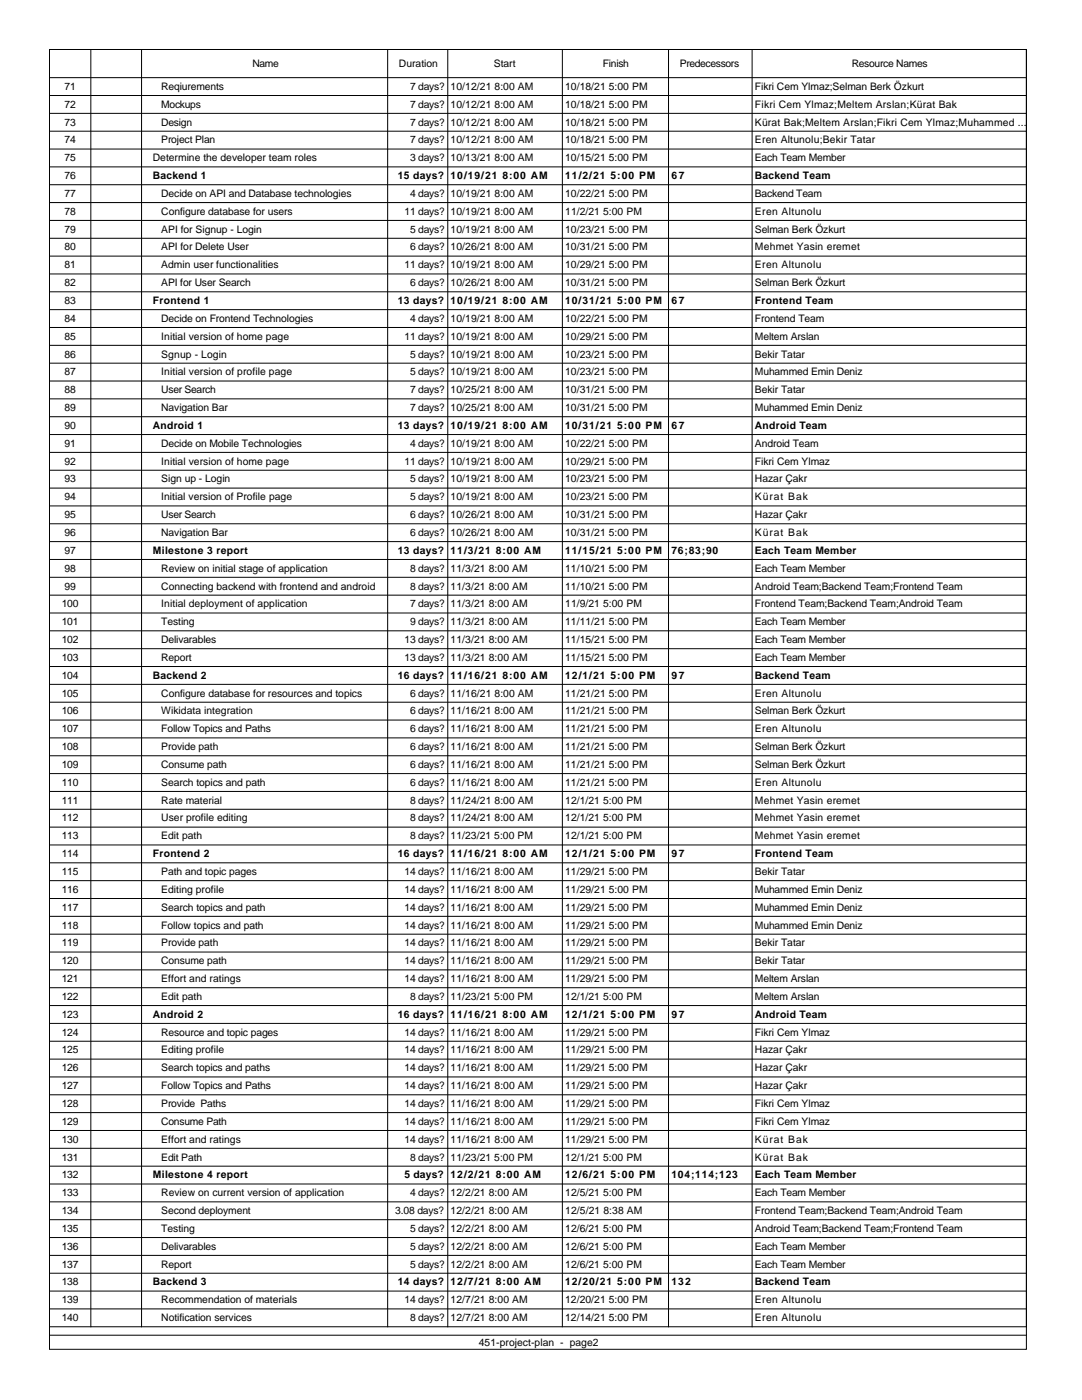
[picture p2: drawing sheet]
<svg xmlns="http://www.w3.org/2000/svg" width="216mm" height="279mm" viewBox="0 0 216 279" stroke-linecap="round" stroke-linejoin="round" font-family="sans-serif">
<defs><g id="words">
<g font-size="2.1">
<text x="12.9" y="17.9">71</text>
<text x="32.2" y="17.9">Reqiurements</text>
<text x="50.4" y="13.4">Name</text>
<text x="79.6" y="13.4">Duration</text>
<text x="81.9" y="17.9">7 days?</text>
<text x="89.9" y="17.9">10/12/21 8:00 AM</text>
<text x="98.5" y="13.4">Start</text>
<text x="112.8" y="17.9">10/18/21 5:00 PM</text>
<text x="120.3" y="13.4">Finish</text>
<text x="135.6" y="13.4">Predecessors</text>
<text x="150.6" y="17.9">Fikri Cem Ylmaz;Selman Berk Özkurt</text>
<text x="169.9" y="13.4">Resource Names</text>
<text x="12.9" y="21.5">72</text>
<text x="32.2" y="21.5">Mockups</text>
<text x="81.9" y="21.5">7 days?</text>
<text x="89.9" y="21.5">10/12/21 8:00 AM</text>
<text x="112.8" y="21.5">10/18/21 5:00 PM</text>
<text x="150.6" y="21.5">Fikri Cem Ylmaz;Meltem Arslan;Kürat Bak</text>
<text x="12.9" y="25.1">73</text>
<text x="12.9" y="28.6">74</text>
<text x="32.2" y="25.1">Design</text>
<text x="32.2" y="28.6">Project Plan</text>
<text x="81.9" y="25.1">7 days?</text>
<text x="81.9" y="28.6">7 days?</text>
<text x="89.9" y="25.1">10/12/21 8:00 AM</text>
<text x="89.9" y="28.6">10/12/21 8:00 AM</text>
<text x="112.8" y="25.1">10/18/21 5:00 PM</text>
<text x="112.8" y="28.6">10/18/21 5:00 PM</text>
<text x="150.6" y="25.1">Kürat Bak;Meltem Arslan;Fikri Cem Ylmaz;Muhammed ...</text>
<text x="150.6" y="28.6">Eren Altunolu;Bekir Tatar</text>
<text x="12.9" y="32.2">75</text>
<text x="12.9" y="35.7">76</text>
<text x="30.5" y="32.2">Determine the developer team roles</text>
<text x="30.5" y="35.7">Backend 1</text>
<text x="79.4" y="35.7">15 days?</text>
<text x="81.9" y="32.2">3 days?</text>
<text x="89.9" y="32.2">10/13/21 8:00 AM</text>
<text x="89.9" y="35.7">10/19/21 8:00 AM</text>
<text x="112.8" y="32.2">10/15/21 5:00 PM</text>
<text x="112.8" y="35.7">11/2/21 5:00 PM</text>
<text x="134" y="35.7">67</text>
<text x="150.6" y="32.2">Each Team Member</text>
<text x="150.6" y="35.7">Backend Team</text>
<text x="12.9" y="39.3">77</text>
<text x="32.2" y="39.3">Decide on API and Database technologies</text>
<text x="81.9" y="39.3">4 days?</text>
<text x="89.9" y="39.3">10/19/21 8:00 AM</text>
<text x="112.8" y="39.3">10/22/21 5:00 PM</text>
<text x="150.6" y="39.3">Backend Team</text>
<text x="12.9" y="42.9">78</text>
<text x="12.9" y="46.4">79</text>
<text x="32.2" y="42.9">Configure database for users</text>
<text x="32.2" y="46.4">API for Signup - Login</text>
<text x="80.7" y="42.9">11 days?</text>
<text x="81.9" y="46.4">5 days?</text>
<text x="89.9" y="42.9">10/19/21 8:00 AM</text>
<text x="89.9" y="46.4">10/19/21 8:00 AM</text>
<text x="112.8" y="42.9">11/2/21 5:00 PM</text>
<text x="112.8" y="46.4">10/23/21 5:00 PM</text>
<text x="150.6" y="42.9">Eren Altunolu</text>
<text x="150.6" y="46.4">Selman Berk Özkurt</text>
<text x="12.9" y="50">80</text>
<text x="12.9" y="53.5">81</text>
<text x="32.2" y="50">API for Delete User</text>
<text x="32.2" y="53.5">Admin user functionalities</text>
<text x="80.7" y="53.5">11 days?</text>
<text x="81.9" y="50">6 days?</text>
<text x="89.9" y="50">10/26/21 8:00 AM</text>
<text x="89.9" y="53.5">10/19/21 8:00 AM</text>
<text x="112.8" y="50">10/31/21 5:00 PM</text>
<text x="112.8" y="53.5">10/29/21 5:00 PM</text>
<text x="150.6" y="50">Mehmet Yasin eremet</text>
<text x="150.6" y="53.5">Eren Altunolu</text>
<text x="12.9" y="57.1">82</text>
<text x="32.2" y="57.1">API for User Search</text>
<text x="81.9" y="57.1">6 days?</text>
<text x="89.9" y="57.1">10/26/21 8:00 AM</text>
<text x="112.8" y="57.1">10/31/21 5:00 PM</text>
<text x="150.6" y="57.1">Selman Berk Özkurt</text>
<text x="12.9" y="60.7">83</text>
<text x="12.9" y="64.2">84</text>
<text x="30.5" y="60.7">Frontend 1</text>
<text x="32.2" y="64.2">Decide on Frontend Technologies</text>
<text x="79.4" y="60.7">13 days?</text>
<text x="81.9" y="64.2">4 days?</text>
<text x="89.9" y="60.7">10/19/21 8:00 AM</text>
<text x="89.9" y="64.2">10/19/21 8:00 AM</text>
<text x="112.8" y="60.7">10/31/21 5:00 PM</text>
<text x="112.8" y="64.2">10/22/21 5:00 PM</text>
<text x="134" y="60.7">67</text>
<text x="150.6" y="60.7">Frontend Team</text>
<text x="150.6" y="64.2">Frontend Team</text>
<text x="12.9" y="67.8">85</text>
<text x="12.9" y="71.4">86</text>
<text x="32.2" y="67.8">Initial version of home page</text>
<text x="32.2" y="71.4">Sgnup - Login</text>
<text x="80.7" y="67.8">11 days?</text>
<text x="81.9" y="71.4">5 days?</text>
<text x="89.9" y="67.8">10/19/21 8:00 AM</text>
<text x="89.9" y="71.4">10/19/21 8:00 AM</text>
<text x="112.8" y="67.8">10/29/21 5:00 PM</text>
<text x="112.8" y="71.4">10/23/21 5:00 PM</text>
<text x="150.6" y="67.8">Meltem Arslan</text>
<text x="150.6" y="71.4">Bekir Tatar</text>
<text x="12.9" y="74.9">87</text>
<text x="32.2" y="74.9">Initial version of profile page</text>
<text x="81.9" y="74.9">5 days?</text>
<text x="89.9" y="74.9">10/19/21 8:00 AM</text>
<text x="112.8" y="74.9">10/23/21 5:00 PM</text>
<text x="150.6" y="74.9">Muhammed Emin Deniz</text>
<text x="12.9" y="78.5">88</text>
<text x="12.9" y="82">89</text>
<text x="32.2" y="78.5">User Search</text>
<text x="32.2" y="82">Navigation Bar</text>
<text x="81.9" y="78.5">7 days?</text>
<text x="81.9" y="82">7 days?</text>
<text x="89.9" y="78.5">10/25/21 8:00 AM</text>
<text x="89.9" y="82">10/25/21 8:00 AM</text>
<text x="112.8" y="78.5">10/31/21 5:00 PM</text>
<text x="112.8" y="82">10/31/21 5:00 PM</text>
<text x="150.6" y="78.5">Bekir Tatar</text>
<text x="150.6" y="82">Muhammed Emin Deniz</text>
<text x="12.9" y="85.6">90</text>
<text x="12.9" y="89.2">91</text>
<text x="30.5" y="85.6">Android 1</text>
<text x="32.2" y="89.2">Decide on Mobile Technologies</text>
<text x="79.4" y="85.6">13 days?</text>
<text x="81.9" y="89.2">4 days?</text>
<text x="89.9" y="85.6">10/19/21 8:00 AM</text>
<text x="89.9" y="89.2">10/19/21 8:00 AM</text>
<text x="112.8" y="85.6">10/31/21 5:00 PM</text>
<text x="112.8" y="89.2">10/22/21 5:00 PM</text>
<text x="134" y="85.6">67</text>
<text x="150.6" y="85.6">Android Team</text>
<text x="150.6" y="89.2">Android Team</text>
<text x="12.9" y="92.7">92</text>
<text x="32.2" y="92.7">Initial version of home page</text>
<text x="80.7" y="92.7">11 days?</text>
<text x="89.9" y="92.7">10/19/21 8:00 AM</text>
<text x="112.8" y="92.7">10/29/21 5:00 PM</text>
<text x="150.6" y="92.7">Fikri Cem Ylmaz</text>
<text x="12.9" y="96.3">93</text>
<text x="12.9" y="99.8">94</text>
<text x="32.2" y="96.3">Sign up - Login</text>
<text x="32.2" y="99.8">Initial version of Profile page</text>
<text x="81.9" y="96.3">5 days?</text>
<text x="81.9" y="99.8">5 days?</text>
<text x="89.9" y="96.3">10/19/21 8:00 AM</text>
<text x="89.9" y="99.8">10/19/21 8:00 AM</text>
<text x="112.8" y="96.3">10/23/21 5:00 PM</text>
<text x="112.8" y="99.8">10/23/21 5:00 PM</text>
<text x="150.6" y="96.3">Hazar Çakr</text>
<text x="150.6" y="99.8">Kürat Bak</text>
<text x="12.9" y="103.4">95</text>
<text x="12.9" y="107">96</text>
<text x="32.2" y="103.4">User Search</text>
<text x="32.2" y="107">Navigation Bar</text>
<text x="81.9" y="103.4">6 days?</text>
<text x="81.9" y="107">6 days?</text>
<text x="89.9" y="103.4">10/26/21 8:00 AM</text>
<text x="89.9" y="107">10/26/21 8:00 AM</text>
<text x="112.8" y="103.4">10/31/21 5:00 PM</text>
<text x="112.8" y="107">10/31/21 5:00 PM</text>
<text x="150.6" y="103.4">Hazar Çakr</text>
<text x="150.6" y="107">Kürat Bak</text>
<text x="12.9" y="110.5">97</text>
<text x="30.5" y="110.5">Milestone 3 report</text>
<text x="79.4" y="110.5">13 days?</text>
<text x="89.9" y="110.5">11/3/21 8:00 AM</text>
<text x="112.8" y="110.5">11/15/21 5:00 PM</text>
<text x="134" y="110.5">76;83;90</text>
<text x="150.6" y="110.5">Each Team Member</text>
<text x="12.9" y="114.1">98</text>
<text x="12.9" y="117.7">99</text>
<text x="32.2" y="114.1">Review on initial stage of application</text>
<text x="32.2" y="117.7">Connecting backend with frontend and android</text>
<text x="81.9" y="114.1">8 days?</text>
<text x="81.9" y="117.7">8 days?</text>
<text x="89.9" y="114.1">11/3/21 8:00 AM</text>
<text x="89.9" y="117.7">11/3/21 8:00 AM</text>
<text x="112.8" y="114.1">11/10/21 5:00 PM</text>
<text x="112.8" y="117.7">11/10/21 5:00 PM</text>
<text x="150.6" y="114.1">Each Team Member</text>
<text x="150.6" y="117.7">Android Team;Backend Team;Frontend Team</text>
<text x="12.3" y="121.2">100</text>
<text x="12.3" y="124.8">101</text>
<text x="32.2" y="121.2">Initial deployment of application</text>
<text x="32.2" y="124.8">Testing</text>
<text x="81.9" y="121.2">7 days?</text>
<text x="81.9" y="124.8">9 days?</text>
<text x="89.9" y="121.2">11/3/21 8:00 AM</text>
<text x="89.9" y="124.8">11/3/21 8:00 AM</text>
<text x="112.8" y="121.2">11/9/21 5:00 PM</text>
<text x="112.8" y="124.8">11/11/21 5:00 PM</text>
<text x="150.6" y="121.2">Frontend Team;Backend Team;Android Team</text>
<text x="150.6" y="124.8">Each Team Member</text>
<text x="12.3" y="128.3">102</text>
<text x="12.3" y="131.9">103</text>
<text x="32.2" y="128.3">Delivarables</text>
<text x="32.2" y="131.9">Report</text>
<text x="80.7" y="128.3">13 days?</text>
<text x="80.7" y="131.9">13 days?</text>
<text x="89.9" y="128.3">11/3/21 8:00 AM</text>
<text x="89.9" y="131.9">11/3/21 8:00 AM</text>
<text x="112.8" y="128.3">11/15/21 5:00 PM</text>
<text x="112.8" y="131.9">11/15/21 5:00 PM</text>
<text x="150.6" y="128.3">Each Team Member</text>
<text x="150.6" y="131.9">Each Team Member</text>
<text x="12.3" y="135.5">104</text>
<text x="30.5" y="135.5">Backend 2</text>
<text x="79.4" y="135.5">16 days?</text>
<text x="89.9" y="135.5">11/16/21 8:00 AM</text>
<text x="112.8" y="135.5">12/1/21 5:00 PM</text>
<text x="134" y="135.5">97</text>
<text x="150.6" y="135.5">Backend Team</text>
<text x="12.3" y="139">105</text>
<text x="12.3" y="142.6">106</text>
<text x="32.2" y="139">Configure database for resources and topics</text>
<text x="32.2" y="142.6">Wikidata integration</text>
<text x="81.9" y="139">6 days?</text>
<text x="81.9" y="142.6">6 days?</text>
<text x="89.9" y="139">11/16/21 8:00 AM</text>
<text x="89.9" y="142.6">11/16/21 8:00 AM</text>
<text x="112.8" y="139">11/21/21 5:00 PM</text>
<text x="112.8" y="142.6">11/21/21 5:00 PM</text>
<text x="150.6" y="139">Eren Altunolu</text>
<text x="150.6" y="142.6">Selman Berk Özkurt</text>
<text x="12.3" y="146.1">107</text>
<text x="12.3" y="149.7">108</text>
<text x="32.2" y="146.1">Follow Topics and Paths</text>
<text x="32.2" y="149.7">Provide path</text>
<text x="81.9" y="146.1">6 days?</text>
<text x="81.9" y="149.7">6 days?</text>
<text x="89.9" y="146.1">11/16/21 8:00 AM</text>
<text x="89.9" y="149.7">11/16/21 8:00 AM</text>
<text x="112.8" y="146.1">11/21/21 5:00 PM</text>
<text x="112.8" y="149.7">11/21/21 5:00 PM</text>
<text x="150.6" y="146.1">Eren Altunolu</text>
<text x="150.6" y="149.7">Selman Berk Özkurt</text>
<text x="12.3" y="153.3">109</text>
<text x="32.2" y="153.3">Consume path</text>
<text x="81.9" y="153.3">6 days?</text>
<text x="89.9" y="153.3">11/16/21 8:00 AM</text>
<text x="112.8" y="153.3">11/21/21 5:00 PM</text>
<text x="150.6" y="153.3">Selman Berk Özkurt</text>
<text x="12.3" y="156.8">110</text>
<text x="12.3" y="160.4">111</text>
<text x="32.2" y="156.8">Search topics and path</text>
<text x="32.2" y="160.4">Rate material</text>
<text x="81.9" y="156.8">6 days?</text>
<text x="81.9" y="160.4">8 days?</text>
<text x="89.9" y="156.8">11/16/21 8:00 AM</text>
<text x="89.9" y="160.4">11/24/21 8:00 AM</text>
<text x="112.8" y="156.8">11/21/21 5:00 PM</text>
<text x="112.8" y="160.4">12/1/21 5:00 PM</text>
<text x="150.6" y="156.8">Eren Altunolu</text>
<text x="150.6" y="160.4">Mehmet Yasin eremet</text>
<text x="12.3" y="163.9">112</text>
<text x="12.3" y="167.5">113</text>
<text x="32.2" y="163.9">User profile editing</text>
<text x="32.2" y="167.5">Edit path</text>
<text x="81.9" y="163.9">8 days?</text>
<text x="81.9" y="167.5">8 days?</text>
<text x="89.9" y="163.9">11/24/21 8:00 AM</text>
<text x="89.9" y="167.5">11/23/21 5:00 PM</text>
<text x="112.8" y="163.9">12/1/21 5:00 PM</text>
<text x="112.8" y="167.5">12/1/21 5:00 PM</text>
<text x="150.6" y="163.9">Mehmet Yasin eremet</text>
<text x="150.6" y="167.5">Mehmet Yasin eremet</text>
<text x="12.3" y="171.1">114</text>
<text x="30.5" y="171.1">Frontend 2</text>
<text x="79.4" y="171.1">16 days?</text>
<text x="89.9" y="171.1">11/16/21 8:00 AM</text>
<text x="112.8" y="171.1">12/1/21 5:00 PM</text>
<text x="134" y="171.1">97</text>
<text x="150.6" y="171.1">Frontend Team</text>
<text x="12.3" y="174.6">115</text>
<text x="12.3" y="178.2">116</text>
<text x="32.2" y="174.6">Path and topic pages</text>
<text x="32.2" y="178.2">Editing profile</text>
<text x="80.7" y="174.6">14 days?</text>
<text x="80.7" y="178.2">14 days?</text>
<text x="89.9" y="174.6">11/16/21 8:00 AM</text>
<text x="89.9" y="178.2">11/16/21 8:00 AM</text>
<text x="112.8" y="174.6">11/29/21 5:00 PM</text>
<text x="112.8" y="178.2">11/29/21 5:00 PM</text>
<text x="150.6" y="174.6">Bekir Tatar</text>
<text x="150.6" y="178.2">Muhammed Emin Deniz</text>
<text x="12.3" y="181.8">117</text>
<text x="12.3" y="185.3">118</text>
<text x="32.2" y="181.8">Search topics and path</text>
<text x="32.2" y="185.3">Follow topics and path</text>
<text x="80.7" y="181.8">14 days?</text>
<text x="80.7" y="185.3">14 days?</text>
<text x="89.9" y="181.8">11/16/21 8:00 AM</text>
<text x="89.9" y="185.3">11/16/21 8:00 AM</text>
<text x="112.8" y="181.8">11/29/21 5:00 PM</text>
<text x="112.8" y="185.3">11/29/21 5:00 PM</text>
<text x="150.6" y="181.8">Muhammed Emin Deniz</text>
<text x="150.6" y="185.3">Muhammed Emin Deniz</text>
<text x="12.3" y="188.9">119</text>
<text x="32.2" y="188.9">Provide path</text>
<text x="80.7" y="188.9">14 days?</text>
<text x="89.9" y="188.9">11/16/21 8:00 AM</text>
<text x="112.8" y="188.9">11/29/21 5:00 PM</text>
<text x="150.6" y="188.9">Bekir Tatar</text>
<text x="12.3" y="192.4">120</text>
<text x="12.3" y="196">121</text>
<text x="32.2" y="192.4">Consume path</text>
<text x="32.2" y="196">Effort and ratings</text>
<text x="80.7" y="192.4">14 days?</text>
<text x="80.7" y="196">14 days?</text>
<text x="89.9" y="192.4">11/16/21 8:00 AM</text>
<text x="89.9" y="196">11/16/21 8:00 AM</text>
<text x="112.8" y="192.4">11/29/21 5:00 PM</text>
<text x="112.8" y="196">11/29/21 5:00 PM</text>
<text x="150.6" y="192.4">Bekir Tatar</text>
<text x="150.6" y="196">Meltem Arslan</text>
<text x="12.3" y="199.6">122</text>
<text x="12.3" y="203.1">123</text>
<text x="30.5" y="203.1">Android 2</text>
<text x="32.2" y="199.6">Edit path</text>
<text x="79.4" y="203.1">16 days?</text>
<text x="81.9" y="199.6">8 days?</text>
<text x="89.9" y="199.6">11/23/21 5:00 PM</text>
<text x="89.9" y="203.1">11/16/21 8:00 AM</text>
<text x="112.8" y="199.6">12/1/21 5:00 PM</text>
<text x="112.8" y="203.1">12/1/21 5:00 PM</text>
<text x="134" y="203.1">97</text>
<text x="150.6" y="199.6">Meltem Arslan</text>
<text x="150.6" y="203.1">Android Team</text>
<text x="12.3" y="206.7">124</text>
<text x="32.2" y="206.7">Resource and topic pages</text>
<text x="80.7" y="206.7">14 days?</text>
<text x="89.9" y="206.7">11/16/21 8:00 AM</text>
<text x="112.8" y="206.7">11/29/21 5:00 PM</text>
<text x="150.6" y="206.7">Fikri Cem Ylmaz</text>
<text x="12.3" y="210.2">125</text>
<text x="12.3" y="213.8">126</text>
<text x="32.2" y="210.2">Editing profile</text>
<text x="32.2" y="213.8">Search topics and paths</text>
<text x="80.7" y="210.2">14 days?</text>
<text x="80.7" y="213.8">14 days?</text>
<text x="89.9" y="210.2">11/16/21 8:00 AM</text>
<text x="89.9" y="213.8">11/16/21 8:00 AM</text>
<text x="112.8" y="210.2">11/29/21 5:00 PM</text>
<text x="112.8" y="213.8">11/29/21 5:00 PM</text>
<text x="150.6" y="210.2">Hazar Çakr</text>
<text x="150.6" y="213.8">Hazar Çakr</text>
<text x="12.3" y="217.4">127</text>
<text x="12.3" y="220.9">128</text>
<text x="32.2" y="217.4">Follow Topics and Paths</text>
<text x="32.2" y="220.9">Provide Paths</text>
<text x="80.7" y="217.4">14 days?</text>
<text x="80.7" y="220.9">14 days?</text>
<text x="89.9" y="217.4">11/16/21 8:00 AM</text>
<text x="89.9" y="220.9">11/16/21 8:00 AM</text>
<text x="112.8" y="217.4">11/29/21 5:00 PM</text>
<text x="112.8" y="220.9">11/29/21 5:00 PM</text>
<text x="150.6" y="217.4">Hazar Çakr</text>
<text x="150.6" y="220.9">Fikri Cem Ylmaz</text>
<text x="12.3" y="224.5">129</text>
<text x="32.2" y="224.5">Consume Path</text>
<text x="80.7" y="224.5">14 days?</text>
<text x="89.9" y="224.5">11/16/21 8:00 AM</text>
<text x="112.8" y="224.5">11/29/21 5:00 PM</text>
<text x="150.6" y="224.5">Fikri Cem Ylmaz</text>
<text x="12.3" y="228">130</text>
<text x="12.3" y="231.6">131</text>
<text x="32.2" y="228">Effort and ratings</text>
<text x="32.2" y="231.6">Edit Path</text>
<text x="80.7" y="228">14 days?</text>
<text x="81.9" y="231.6">8 days?</text>
<text x="89.9" y="228">11/16/21 8:00 AM</text>
<text x="89.9" y="231.6">11/23/21 5:00 PM</text>
<text x="112.8" y="228">11/29/21 5:00 PM</text>
<text x="112.8" y="231.6">12/1/21 5:00 PM</text>
<text x="150.6" y="228">Kürat Bak</text>
<text x="150.6" y="231.6">Kürat Bak</text>
<text x="12.3" y="235.2">132</text>
<text x="12.3" y="238.7">133</text>
<text x="30.5" y="235.2">Milestone 4 report</text>
<text x="32.2" y="238.7">Review on current version of application</text>
<text x="80.7" y="235.2">5 days?</text>
<text x="81.9" y="238.7">4 days?</text>
<text x="89.9" y="235.2">12/2/21 8:00 AM</text>
<text x="89.9" y="238.7">12/2/21 8:00 AM</text>
<text x="112.8" y="235.2">12/6/21 5:00 PM</text>
<text x="112.8" y="238.7">12/5/21 5:00 PM</text>
<text x="134" y="235.2">104;114;123</text>
<text x="150.6" y="235.2">Each Team Member</text>
<text x="150.6" y="238.7">Each Team Member</text>
<text x="12.3" y="242.3">134</text>
<text x="12.3" y="245.9">135</text>
<text x="32.2" y="242.3">Second deployment</text>
<text x="32.2" y="245.9">Testing</text>
<text x="78.9" y="242.3">3.08 days?</text>
<text x="81.9" y="245.9">5 days?</text>
<text x="89.9" y="242.3">12/2/21 8:00 AM</text>
<text x="89.9" y="245.9">12/2/21 8:00 AM</text>
<text x="112.8" y="242.3">12/5/21 8:38 AM</text>
<text x="112.8" y="245.9">12/6/21 5:00 PM</text>
<text x="150.6" y="242.3">Frontend Team;Backend Team;Android Team</text>
<text x="150.6" y="245.9">Android Team;Backend Team;Frontend Team</text>
<text x="12.3" y="249.4">136</text>
<text x="32.2" y="249.4">Delivarables</text>
<text x="81.9" y="249.4">5 days?</text>
<text x="89.9" y="249.4">12/2/21 8:00 AM</text>
<text x="112.8" y="249.4">12/6/21 5:00 PM</text>
<text x="150.6" y="249.4">Each Team Member</text>
<text x="12.3" y="253">137</text>
<text x="12.3" y="256.5">138</text>
<text x="30.5" y="256.5">Backend 3</text>
<text x="32.2" y="253">Report</text>
<text x="79.4" y="256.5">14 days?</text>
<text x="81.9" y="253">5 days?</text>
<text x="89.9" y="253">12/2/21 8:00 AM</text>
<text x="89.9" y="256.5">12/7/21 8:00 AM</text>
<text x="112.8" y="253">12/6/21 5:00 PM</text>
<text x="112.8" y="256.5">12/20/21 5:00 PM</text>
<text x="134" y="256.5">132</text>
<text x="150.6" y="253">Each Team Member</text>
<text x="150.6" y="256.5">Backend Team</text>
<text x="12.3" y="260.1">139</text>
<text x="12.3" y="263.7">140</text>
<text x="32.2" y="260.1">Recommendation of materials</text>
<text x="32.2" y="263.7">Notification services</text>
<text x="80.7" y="260.1">14 days?</text>
<text x="81.9" y="263.7">8 days?</text>
<text x="89.9" y="260.1">12/7/21 8:00 AM</text>
<text x="89.9" y="263.7">12/7/21 8:00 AM</text>
<text x="112.8" y="260.1">12/20/21 5:00 PM</text>
<text x="112.8" y="263.7">12/14/21 5:00 PM</text>
<text x="150.6" y="260.1">Eren Altunolu</text>
<text x="150.6" y="263.7">Eren Altunolu</text>
<text x="95.5" y="268.5">451-project-plan - page2</text>
</g>
</g></defs>
<g fill="none" stroke="#000" stroke-width=".2">
<path d="M9.9 9.9h194.9v259.4h-194.9zM9.9 19.1h194.9M9.9 15.5h194.9M18.1 9.9v254.9M28.2 9.9v254.9M77.4 9.9v254.9M89.3 9.9v254.9M112.2 9.9v254.9M133.4 9.9v254.9M150.1 9.9v254.9M204.8 9.9v254.9h-194.9M9.9 22.6h194.9"/>
<path d="M9.9 26.2h194.9M9.9 29.7h194.9M9.9 33.3h194.9M9.9 36.9h194.9M9.9 40.4h194.9M9.9 44h194.9M9.9 47.6h194.9M9.9 51.1h194.9M9.9 54.7h194.9M9.9 58.2h194.9M9.9 61.8h194.9M9.9 65.4h194.9"/>
<path d="M9.9 68.9h194.9M9.9 72.5h194.9M9.9 76h194.9M9.9 79.6h194.9M9.9 83.2h194.9M9.9 86.7h194.9M9.9 90.3h194.9M9.9 93.8h194.9M9.9 97.4h194.9M9.9 101h194.9M9.9 104.5h194.9M9.9 108.1h194.9"/>
<path d="M9.9 111.7h194.9M9.9 115.2h194.9M9.9 118.8h194.9M9.9 122.3h194.9M9.9 125.9h194.9M9.9 129.5h194.9M9.9 133h194.9M9.9 136.6h194.9M9.9 140.1h194.9M9.9 143.7h194.9M9.9 147.3h194.9M9.9 150.8h194.9"/>
<path d="M9.9 154.4h194.9M9.9 157.9h194.9M9.9 161.5h194.9M9.9 165.1h194.9M9.9 168.6h194.9M9.9 172.2h194.9M9.9 175.8h194.9M9.9 179.3h194.9M9.9 182.9h194.9M9.9 186.4h194.9M9.9 190h194.9M9.9 193.6h194.9"/>
<path d="M9.9 197.1h194.9M9.9 200.7h194.9M9.9 204.2h194.9M9.9 207.8h194.9M9.9 211.4h194.9M9.9 214.9h194.9M9.9 218.5h194.9M9.9 222h194.9M9.9 225.6h194.9M9.9 229.2h194.9M9.9 232.7h194.9M9.9 236.3h194.9"/>
<path d="M9.9 239.9h194.9M9.9 243.4h194.9M9.9 247h194.9M9.9 250.5h194.9M9.9 254.1h194.9M9.9 257.7h194.9M9.9 261.2h194.9M9.9 266.5h194.9"/>
</g>
<use href="#words"/>
</svg>
